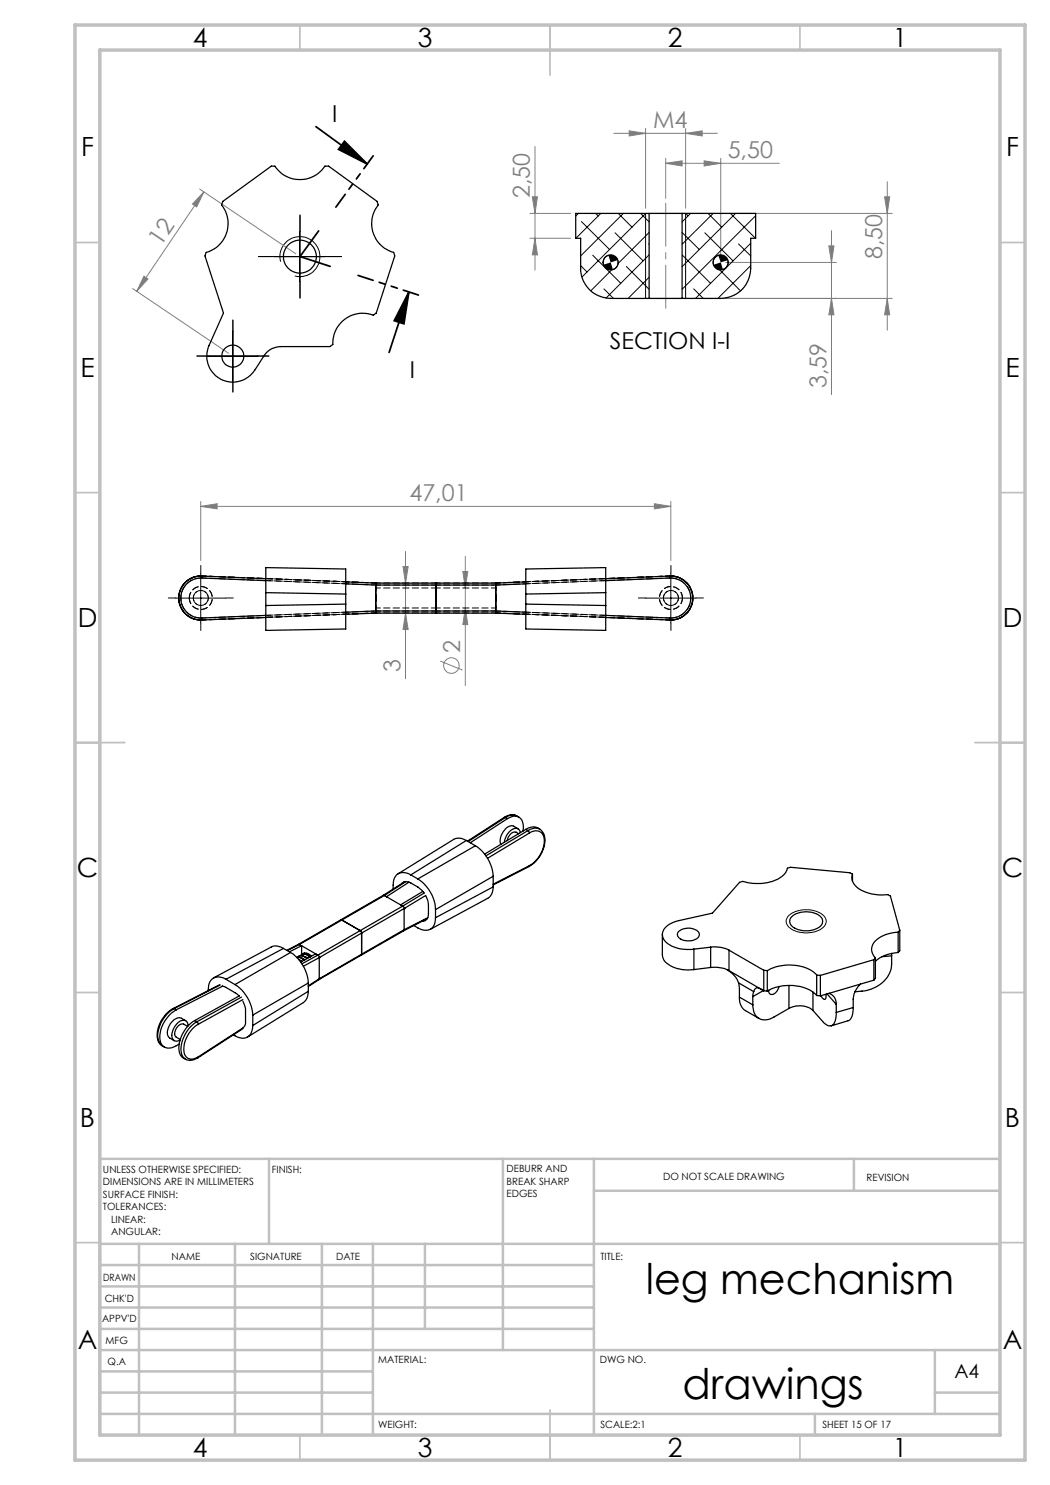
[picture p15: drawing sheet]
<svg xmlns="http://www.w3.org/2000/svg" width="210mm" height="297mm" viewBox="0 0 210 297" stroke-linecap="round" stroke-linejoin="round" font-family="sans-serif">
<defs><g id="words">
<g font-size="8.5">
<text x="129.2" y="258.8">leg mechanism</text>
<text x="136.5" y="279.7">drawings</text>
</g>
<g font-size="5.3">
<text x="38.5" y="9.5">4</text>
<text x="83.5" y="9.5">3</text>
<text x="133.6" y="9.5">2</text>
<text x="178.6" y="9.5">1</text>
<text x="16.2" y="31.3">F</text>
<text x="201.2" y="31.3">F</text>
<text x="16.1" y="75.5">E</text>
<text x="201.1" y="75.5">E</text>
<text x="15.5" y="125.5">D</text>
<text x="200.5" y="125.5">D</text>
<text x="15.4" y="175.5">C</text>
<text x="200.4" y="175.5">C</text>
<text x="16" y="225.5">B</text>
<text x="201" y="225.5">B</text>
<text x="15.5" y="269.8">A</text>
<text x="200.5" y="269.8">A</text>
<text x="38.5" y="291.5">4</text>
<text x="83.5" y="291.5">3</text>
<text x="133.6" y="291.5">2</text>
<text x="178.6" y="291.5">1</text>
</g>
<g font-size="4.7">
<text x="66.5" y="24.3">I</text>
<text x="122" y="69.9">SECTION I-I</text>
<text x="82" y="75.7">I</text>
</g>
<g font-size="4.7" fill="#808080">
<text x="130.6" y="25.6">M4</text>
<text x="145.5" y="31.6">5,50</text>
<text x="106" y="39.6" transform="rotate(-90 106 39.6)">2,50</text>
<text x="32.2" y="49.3" transform="rotate(-56 32.2 49.3)">12</text>
<text x="176.4" y="51.8" transform="rotate(-90 176.4 51.8)">8,50</text>
<text x="165.3" y="77.6" transform="rotate(-90 165.3 77.6)">3,59</text>
<text x="81.9" y="100.2">47,01</text>
<text x="92" y="130.5" transform="rotate(-90 92 130.5)">2</text>
<text x="80.1" y="134.5" transform="rotate(-90 80.1 134.5)">3</text>
</g>
<text font-size="3.9" x="190.9" y="275.5">A4</text>
<g font-size="2">
<text x="20.6" y="234.6">UNLESS OTHERWISE SPECIFIED:</text>
<text x="20.6" y="237.1">DIMENSIONS ARE IN MILLIMETERS</text>
<text x="20.6" y="239.6">SURFACE FINISH:</text>
<text x="54.4" y="234.6">FINISH:</text>
<text x="101.3" y="234.5">DEBURR AND</text>
<text x="101.3" y="237">BREAK SHARP</text>
<text x="101.3" y="239.5">EDGES</text>
<text x="132.6" y="236">DO NOT SCALE DRAWING</text>
<text x="173.3" y="236.2">REVISION</text>
<text x="20.6" y="242.1">TOLERANCES:</text>
<text x="22.2" y="244.6">LINEAR:</text>
<text x="22.2" y="247.1">ANGULAR:</text>
<text x="34.3" y="252">NAME</text>
<text x="50" y="251.9">SIGNATURE</text>
<text x="67.2" y="251.9">DATE</text>
<text x="120.1" y="251.9">TITLE:</text>
<text x="20.6" y="256.1">DRAWN</text>
<text x="20.9" y="260.3">CHK'D</text>
<text x="20.4" y="264.4">APPV'D</text>
<text x="21.1" y="268.8">MFG</text>
<text x="21.5" y="273">Q.A</text>
<text x="75.6" y="272.5">MATERIAL:</text>
<text x="120" y="272.5">DWG NO.</text>
<text x="75.6" y="285.5">WEIGHT:</text>
<text x="120.1" y="285.6">SCALE:2:1</text>
<text x="164.5" y="285.6">SHEET 15 OF 17</text>
</g>
</g></defs>
<g fill="none" stroke="#808080" stroke-width=".2">
<path d="M39.9 37.8l19.3 13M40.8 38.4l-1.5 3-.8-.6zM40.8 38.4l-13.5 19.9M106.5 39.4h1l-.5 3.3zM107 29.3v24.7M122.8 26.7h20.7M125.8 26.2l3.3 .5-3.3 .5zM129.1 25.7v16M133.1 32.7l3.3-.5v1zM133.1 31.7v8M133.1 32.7h22.8M137.1 26.7l3.3-.5v1z"/>
<path d="M137.1 25.7v16M140.8 32.2l3.3 .5-3.3 .5zM144.1 31.7v19.8M176.9 39.4h1l-.5 3.3zM177.4 36.3v29.7M26.5 57.7l19.2 13M28.8 55.2l.8 .6-2.3 2.5zM106 47.7h8.1M106 42.7h8.1M107 47.7l.5 3.3h-1zM130.1 42.7h48.3M130.1 59.7h48.3"/>
<path d="M145.1 52.5h22.2M165.8 49.2h1l-.5 3.3zM166.3 46.1v32.8M166.3 59.7l.5 3.3h-1zM177.4 59.7l.5 3.3h-1zM40.1 101.3l3.3-.6v1.1zM40.1 100.3v11.8M40.1 101.3h94.1M80.6 113.3h1l-.5 3.3zM81.1 110.3v25.4M92.6 114.3h1l-.5 3.3zM93.1 111.3v25.8"/>
<path d="M130.9 100.7l3.3 .6-3.3 .5zM134.2 100.3v11.8M81.1 122.6l.5 3.3h-1zM88.1 132.2l4.4 1.8M93.1 121.6l.5 3.3h-1z"/>
<circle cx="90.3" cy="133.1" r="1.56"/>
</g>
<path d="M63.2 25.3l10.2 7.5M68.9 28.3l4.5 4.5-5.7-2.9zM81.8 58.4l-1 6.4-2-.7zM81.8 58.4l-4 12.1" fill="none" stroke="#000" stroke-width=".35"/>
<g fill="none" stroke="#000" stroke-width=".2">
<path d="M55 51.3h10M56.1 52.3a4 4 0 0 1 3.6-4.9 4 4 0 0 1 4.3 4.3 4 4 0 0 1-5.1 3.5M60 46.3v10M121.7 51a1.51 1.51 0 0 0-1 1.9M123.5 52a1.44 1.44 0 0 1-.9 1.9M129.1 42.7v17M137.1 42.7v17M143.7 51a1.54 1.54 0 0 0-1 1.9M145.6 52a1.44 1.44 0 0 1-1 1.9M41.6 71.2h10M46.6 66.2v10M35.1 119.6h10.1"/>
<path d="M40.1 114.6v10M129.2 119.6h10M134.2 114.6v10M157.9 183a5.7 5.7 0 0 1 7 .3 1.6 1.6 0 0 1-.6 2.5 5.8 5.8 0 0 1-6.6-.4l-.1-.2a1.48 1.48 0 0 1 .3-2.2z"/>
</g>
<g fill="none" stroke="#000" stroke-width=".2" stroke-dasharray="15.2 1.3 1.3 1.3">
<path d="M55 51.3h-3.3M60 46.3v-3.3M60 56.3v3.3M65 51.3h3.3M41.6 71.2h-2.2M46.6 66.2v-2.2M46.6 76.2v2.2M51.6 71.2h2.2M35.2 119.6h-1.5M40.2 114.6v-1.5M45.2 119.6h1.5M129.2 119.6h-1.5"/>
<path d="M134.2 114.6v-1.5M139.2 119.6h1.5M40.2 124.6v1.5M134.2 124.6v1.5"/>
</g>
<path d="M74.6 31.2l-7.4 10.2M83.7 59l-12.1-3.9" fill="none" stroke="#000" stroke-width=".35" stroke-dasharray="6.3 1.3 1.3 1.3 1.3 1.3" stroke-dashoffset="3.2"/>
<path d="M63.7 46.2l-3.7 5.1M66 53.3l-6-2" fill="none" stroke="#000" stroke-width=".35" stroke-dasharray="6.3 1.3 1.3 1.3 1.3 1.3"/>
<path d="M133.1 61.7v-21" fill="none" stroke="#808080" stroke-width=".2" stroke-dasharray="15.2 1.3 1.3 1.3" stroke-dashoffset="6.6"/>
<g fill="none" stroke="#c0c0c0" stroke-width=".35">
<path d="M60 5v5M110 5v10M160 5v5M15 48.5h5M200 48.5h5M15 98.5h5M200 98.5h5M15 148.5h10M195 148.5h10M15 198.5h5M200 198.5h5M15 248.5h5"/>
<path d="M200 248.5h5M60 287v5M110 282v10M160 287v5"/>
</g>
<g fill="none" stroke="#c0c0c0" stroke-width=".5">
<path d="M53.8 231.8v17M100.6 231.8v38.2M118.8 231.8v55.2M118.8 238.2h81.2M170.8 231.8v6.4M200 231.8h-180v55.2M20 248.8h180M20 257.3h98.8M20 253h98.8M27.8 248.8v38.2M47 248.8v38.2M64.4 248.8v38.2"/>
<path d="M74.6 248.8v38.2M85 248.8v17M20 265.8h98.8M20 261.5h98.8M20 278.5h54.6M20 274.3h54.6M20 270h180M187 278.5h13M187 270v12.8M20 282.8h180M163 282.8v4.2"/>
</g>
<path d="M15 5h190v287h-190zM20 10h180v277h-180z" fill="none" stroke="#c0c0c0" stroke-width=".7"/>
<path d="M81.8 58.4l-1 6.4-2-.7zM68.9 28.3l4.5 4.5-5.7-2.9z" fill="#000"/>
<g fill="#808080">
<path d="M137.1 26.7l3.3-.5v1zM125.8 26.2l3.3 .5-3.3 .5zM140.8 32.2l3.3 .5-3.3 .5zM133.1 32.7l3.3-.5v1z"/>
<path d="M40.1 101.3l3.3-.6v1.1zM130.9 100.7l3.3 .6-3.3 .5z"/>
<path d="M40.8 38.4l-1.5 3-.8-.6zM28.8 55.2l.8 .6-2.3 2.5z"/>
<path d="M107 47.7l.5 3.3h-1zM106.5 39.4h1l-.5 3.3z"/>
<path d="M176.9 39.4h1l-.5 3.3zM177.4 59.7l.5 3.3h-1zM165.8 49.2h1l-.5 3.3zM166.3 59.7l.5 3.3h-1z"/>
<path d="M92.6 114.3h1l-.5 3.3zM93.1 121.6l.5 3.3h-1z"/>
<path d="M80.6 113.3h1l-.5 3.3zM81.1 122.6l.5 3.3h-1z"/>
</g>
<path d="M142.7 52.9l.1 .2a1.5 1.5 0 0 0 1.8 .8l-.5-1.4zM143.7 51l.4 1.5 1.5-.5a1.51 1.51 0 0 0-1.9-1zM120.7 52.9a1.46 1.46 0 0 0 1.9 1l-.5-1.4zM121.7 51l.4 1.5 1.4-.5a1.5 1.5 0 0 0-1.8-1z" fill="#000"/>
<g fill="none" stroke="#000" stroke-width=".25">
<path d="M44.6 40.3l9.7-7.1h.7a6 6 0 0 0 10 0h.7l9.7 7.1 .2 .7a6 6 0 0 0 3.1 9.5l.3 .7-3.8 11.4-.6 .4a6 6 0 0 0-8 5.9l-.6 .4h-9.8a3.9 3.9 0 0 0-3.4 1.9l-1.9 2.8a5.2 5.2 0 0 1-6.8 1.8 5.2 5.2 0 0 1-2.3-6.7l2.9-6.5-3.7-11.4 .2-.7a6 6 0 0 0 3.1-9.5zM129.8 42.7h-14.7v5h1v6a6 6 0 0 0 6 6h7.7M129.8 59.7h6.6M129.8 42.7h6.6M129.8 42.7v17M136.4 42.7h14.7v5h-1v6a6 6 0 0 1-6 6h-7.7M136.4 42.7v17M40.1 115.2h.1M40.1 115.2a4.4 4.4 0 0 0-4.4 4.4 4.4 4.4 0 0 0 4.4 4.4M40.3 115.6a4 4 0 0 0-4.1 4 4 4 0 0 0 4.1 4M40.3 115.2a4.4 4.4 0 0 0-4.5 4.4 4.4 4.4 0 0 0 4.5 4.4M40.3 115.2v.4"/>
<path d="M40.3 115.2l12.9 .5M40.3 115.6l12.9 .5M53.2 118.5v-5l15.9 .3v5M53.2 118.5l15.9 .3M53.2 118.5v2.6M69.1 118.8v2M69.1 116.4l6 .2M69.1 116.8l6 .2M75.1 117h.1M75.1 116.6v.4M75.1 117v5.2M75.1 117h24.1"/>
<path d="M75.1 116.6h24.1M87.2 116.6v.4zM87.2 117v5.2M99.2 117h.1M99.2 116.6v.4M99.2 117v5.2M105.2 118.8v2M105.2 116.4l-6 .2M105.2 116.8l-6 .2M121.1 118.5v-5l-15.9 .3v5M121.1 118.5l-15.9 .3M121.1 118.5v2.6"/>
<path d="M134 115.6a4 4 0 0 1 4.1 4 4 4 0 0 1-4.1 4M134 115.2v.4M134 115.2a4.4 4.4 0 0 1 4.5 4.4 4.4 4.4 0 0 1-4.5 4.4M134 115.2l-12.9 .5M134 115.6l-12.9 .5M134.2 115.2h.1M134.2 115.2a4.4 4.4 0 0 1 4.4 4.4 4.4 4.4 0 0 1-4.4 4.4M40.1 124h.1M40.3 123.6v.4M53.2 123.5l-12.9 .5M53.2 123.1l-12.9 .5M69.1 120.8v5l-15.9 .3v-5"/>
<path d="M69.1 120.8l-15.9 .3M75.1 122.2h.1M75.1 122.2v.4M75.1 122.6l-6 .3M75.1 122.6h24.1M75.1 122.2h24.1M75.1 122.2l-6 .2M87.2 122.2v.4zM99.2 122.2h.1M99.2 122.2v.4M99.2 122.6l6 .3M99.2 122.2l6 .2"/>
<path d="M105.2 120.8v5l15.9 .3v-5M105.2 120.8l15.9 .3M121.1 123.5l12.9 .5M121.1 123.1l12.9 .5M134 123.6v.4M134.2 124h.1M76.7 179.1h.2M76.7 179.1l-8.5 4.9M76.9 179.1h.1M76.9 179.1l-17 9.8M76.9 179.1l.4 .2M77.3 179.3h.1"/>
<path d="M77.3 179.3l2.8 1.7M80.4 176.7a1.33 1.33 0 0 1 1.8-.1 6.7 6.7 0 0 1 2.6 2M80.9 176.4l-4.2 2.7M81.2 176.3l-4.3 2.8M81.8 176.4l-4.5 2.9M82.2 175a2.15 2.15 0 0 0-2.5-.3 2.15 2.15 0 0 0-1.1 2.3v.8M82.2 175l1.4 .8M83.6 175.8a7.8 7.8 0 0 1 3.5 6.1M84.6 178.3l-4.5 2.7M84.8 178.6l-4.3 2.6M93.3 168.1l-.5-.2a2.19 2.19 0 0 0-2.1 0l-11.1 6.9M93.3 168.1l-11.1 6.9"/>
<path d="M93.3 168.1l1.8 1.1M95.1 169.2a7.9 7.9 0 0 1 3.5 6.1M95.1 169.2l-11.5 6.6M98.6 177.4v.5a2.17 2.17 0 0 1-1.1 1.8l-11.5 6.2M98.6 175.3l-11.5 6.6M98.6 177.4l-11.5 6.1M98.6 175.3v2.1M100.9 163.5h.2M100.9 163.5l-7.4 4.7M101.1 163.5l.4 .2M101.1 163.5l-7.5 4.8M101.5 163.7a1.86 1.86 0 0 1 3 .6l.2 .9-.1 1"/>
<path d="M101.5 163.7l-7.4 4.9M103.3 163.2l-1-.3-.8 .2-.6 .4M103.3 163.2l-1-.2-1.2 .5M103.3 163.2l.5 .2M103.6 165.8l-.9-.6a1.82 1.82 0 0 0-2.1 1.2 2.86 2.86 0 0 0-.4 2.5M103.7 166.8a1.25 1.25 0 0 0-2 .6l-.3 .7M104.1 166.5a.95 .95 0 0 0-.6-.8 .95 .95 0 0 0-1 .2 3.5 3.5 0 0 0-1.6 2.6M105.2 165.9l.4-.3a2.06 2.06 0 0 1 2.4 .3M105.2 165.9l-8.3 4.9M105.2 165.9l.4 .2M105.6 166.1a1.98 1.98 0 0 1 2.9 .3 4.9 4.9 0 0 1-.9 5.3l-.7 .9-1.1 .7M105.6 166.1l.3 .5"/>
<path d="M105.6 166.1l-8.4 5.1M105.8 173.3l-7.2 3.7M105.9 166.6a1.78 1.78 0 0 1 2-.3 1.78 1.78 0 0 1 1 1.9 6.2 6.2 0 0 1-3 4.9M105.9 173.1l-.1 .2M105.9 166.6l-8.4 5.1M105.9 173.1l-7.3 3.7M170.5 174.8l-.5-.2-11.9-1.1-.6 .1a4.2 4.2 0 0 1-3.5 2.8 10.3 10.3 0 0 1-5.4-.1l-.7 .2-5.4 6.1-6.7 1.5a3.7 3.7 0 0 0-3.3 2.7 3.1 3.1 0 0 0 2.6 2.7 8.7 8.7 0 0 0 3.7 .3M170.5 174.8a2.87 2.87 0 0 0 2.2 3.5 9.6 9.6 0 0 0 4.9 .6l.5 .3 1.9 6.9M170.5 174.8v1.4M43.9 197l-9.3 4.7M44.1 197l-9.3 4.7M44.4 197.2l2.6 1.3 .8 .7"/>
<path d="M44.5 197.2l-9.3 4.8M45.2 195.9a2.15 2.15 0 0 0-2.5-.3 2.15 2.15 0 0 0-1 2.3v.2M45.2 195.9l1.8 1M47 196.9a7.8 7.8 0 0 1 3.6 6.1M47.9 199.2l-9 4.9M48.3 199.4l-8.9 5M48.6 199.9l-8.9 5M56.7 189.7l-.5-.3a2.21 2.21 0 0 0-1.9 0l-11.6 6.2M56.7 189.7l-11.5 6.2M56.7 189.7l1.4 .8M58.1 190.5a7.9 7.9 0 0 1 3.6 6.1M58.1 190.5l-11.1 6.4"/>
<path d="M59.5 191.4h.1a1.34 1.34 0 0 1 1.8 .3M59.7 188.9h.2M59.7 188.9l-2.3 1.2M59.8 191.9l.5 .4M59.8 191.2a1.37 1.37 0 0 1 1.7 .5M59.8 191.2h.1M59.9 192l.5 .3M59.9 188.9h.1M59.9 188.9l.4 .3M59.9 188.9l-2.4 1.2M59.9 192.1l.4 .3M60.1 191.1v-.1a1.45 1.45 0 0 1 1.9 .4"/>
<path d="M60.3 189.2l-2.4 1.2M60.3 189.2h.1M60.3 190.9a1.26 1.26 0 0 1 1.8 .5M60.3 189.2v1.9M60.3 189.2l2.8 1.6M60.4 191.7l.6 .3M60.6 190.7l.7-.1 1 .6M60.9 190.6l-.2 .2M60.9 192a1.36 1.36 0 0 0-1.5-.5 1.41 1.41 0 0 1 1.4 .5M61 191.3l.6 .4M61.6 191l.5 .3M61.7 198.3l-.1 .5a2.4 2.4 0 0 1-.9 1.7l-11.2 6.9"/>
<path d="M61.7 196.6l-11.1 6.4M61.7 198.3l-11.1 6.8M61.7 196.6v1.7M63.1 190.8l.5 .2M63.1 190.8l-3 1.6M63.6 191l.3 .5M63.6 191h.1M63.6 191l-3.2 1.8M63.9 191.5h.1M63.9 195.8h.1M63.9 195.8l-.1 .1-2.1 1.4M63.9 191.5v4.3"/>
<path d="M63.9 191.5l-3.2 1.7M63.9 195.8l-2.2 1.4M68.2 184l3.8 2.1M68.2 184l-8.5 4.9M72 186.1l.3 .5M72 186.1l-8.4 4.9M72.3 190.8l-.1 .2zM72.3 186.6v4.2M72.3 186.6l-8.4 4.9M72.3 190.8l-8.4 5M80.1 181h.1M80.1 181l.4 .2"/>
<path d="M80.5 181.2h.1M80.5 181.2l.3 .5M80.5 181.2l-8.5 4.9M80.8 186.2l-17.1 9.7M80.8 181.7l4.3-2.6 .3 .6a6.8 6.8 0 0 1 .3 3.4 1.18 1.18 0 0 1-1.2 1.2M80.8 185.9h.1M80.8 181.7h.1M80.8 185.9v.2M80.8 181.7l-8.5 4.9M80.8 185.9l-8.5 4.9M80.8 181.7v4.2M85.4 183.7l-4.7 2.5"/>
<path d="M85.5 183.5l-4.7 2.4M87.1 183.5a2.15 2.15 0 0 1-1 2.3 2.15 2.15 0 0 1-2.5-.2l-.8-.5M87.1 181.9v1.6M132.5 186.9v4.1a3.2 3.2 0 0 0 2.6 2.6 8.7 8.7 0 0 0 3.7 .3M135.7 186.4a2.88 2.88 0 0 1 4.1 .2 1.21 1.21 0 0 1-1.2 1.5 2.51 2.51 0 0 1-3.1-1.1zM138.8 189.8v4.1M142.1 189.4a6.2 6.2 0 0 1 3.7 .6M142.1 193.5a6.6 6.6 0 0 1 3.7 .6M142.1 189.4l-3.3 .4M142.1 189.4v4.1M142.1 193.5l-3.3 .4M145.5 194l.9 .7a4 4 0 0 1 1.3 1.9"/>
<path d="M145.8 190l7 4.1M145.8 194.1l6.9 4M145.8 190v4.1M147.7 196.6l.2 1v1.8M147.7 196.6l3 1.7M147.9 199.4a2.86 2.86 0 0 0 1.2 2.7l2.7 1.6M147.9 199.4l2.7 1.6M150.6 199.3v1.7M150.7 198.3l-.1 1M152.7 198.1l-.8-.4a.77 .77 0 0 0-1.2 .6M152.7 198.1l.1 .1M152.7 198.1l-2.1 1.2"/>
<path d="M152.8 194.1h.7M152.8 194.1v4.1M152.8 198.2h.7M153.5 194.1a8.9 8.9 0 0 1 9.6 .7l.2 .2M153.5 198.2a8.7 8.7 0 0 1 9.6 .7l.2 .2M153.5 194.1v4.1M155.8 197.3a1.68 1.68 0 0 1-1.7 1.6l-.3-.4-.1-.5M157.8 197.1v4.6M158.3 183.4a4.5 4.5 0 0 1 6.1 .2 1.47 1.47 0 0 1-1.1 2.1 4.6 4.6 0 0 1-5.2-.8l-.2-.6zM162.6 198.4v3.7M163.3 195l.8 .1M163.3 195v4.1"/>
<path d="M163.3 199.1l.8 .1M164.1 195.1v4.1M165.2 198.9a.74 .74 0 0 1-.4 1l-.6-.8M165.4 198.8l1.9 2.1M165.8 198.6a2.21 2.21 0 0 1 1.5 2.3M172.1 196.8a4.6 4.6 0 0 0-1.5 3v1.7M174.8 191.9l-10.7 3.2M174.8 191.9v4.1M174.8 196l-10.7 3.2M175.1 191.6l-.3 .3M175.1 191.6v4l-.3 .4M178.3 190.7v.5"/>
<path d="M178.3 191.2v1.6a6.1 6.1 0 0 1-5.4 5.4l-1.9 .2M178.3 191.2l-1.9 .1M179.6 186.4a5.9 5.9 0 0 0-5.1 2.6 2.27 2.27 0 0 0 .6 2.6M179.6 190.5a7.3 7.3 0 0 0-4.5 1.8M179.6 186.4v4.1M180 186.1l-.4 .3M180 186.1v4l-.4 .4M32.5 209.2l.4 .2M34.6 201.7a6 6 0 0 0-3 6.5l.5 .7 .4 .3M34.6 201.7h.2M34.8 201.7a6.5 6.5 0 0 0-3.2 6.2l.3 .7 .6 .6M34.8 201.7l.4 .3"/>
<path d="M35.2 202a6.3 6.3 0 0 0-3.1 6.5 1.94 1.94 0 0 0 3.1 .7l.6-.4M37.1 204.1l-.8-.4a2.13 2.13 0 0 0-2.4 1.4 1.97 1.97 0 0 0 0 2.5l1 .5M37.5 205.3l-.8-.5a1.76 1.76 0 0 0-1.5 2.6l.9 .5M37.6 205.2a.99 .99 0 0 0-.5-1.1 .99 .99 0 0 0-1.1 .2 3.3 3.3 0 0 0-1.5 3.4 .97 .97 0 0 0 1.5 .3M38.9 204.1a6.3 6.3 0 0 0-3 6.6l.4 .6 .8 .5M38.9 204.1l.5 .3M39.4 204.4l.3 .5M39.4 204.4a6.5 6.5 0 0 0-3 6.6l.7 .8M39.6 211.6l-.7 .3-.8 .2-1-.3M39.7 204.9a5.7 5.7 0 0 0-2.7 6.2 1.76 1.76 0 0 0 2.7 .3M39.7 211.4l-.1 .2M48.5 205.8l-8.9 5.8"/>
<path d="M48.6 200.2l.2 .6a5.9 5.9 0 0 1 .3 3.5 1.5 1.5 0 0 1-.6 1.4M48.7 205.5l-9 5.9M50.6 205.1a2.16 2.16 0 0 1-2.2 2.5l-1-.2-.7-.4M50.6 203v2.1M150.6 201a2.57 2.57 0 0 0 2.2 3l1.3-.2 3.7-2.1M157.8 201.7a4.4 4.4 0 0 1 4.8 .4M162.6 202.1l1.9 2.2a1.47 1.47 0 0 0 2 .7 3.2 3.2 0 0 0 .8-2.5M167.3 200.9v1.6M170.6 201.5a2.58 2.58 0 0 1-1 2.6l-3.4 1.1M170.6 201.5l-3.3 1"/>
<circle cx="60" cy="51.3" r="3.3"/>
<circle cx="122.1" cy="52.5" r="1.51"/>
<circle cx="144.1" cy="52.5" r="1.51"/>
<circle cx="46.6" cy="71.2" r="2.19"/>
</g>
<g fill="none" stroke="#000" stroke-width=".2">
<path d="M115.7 42.7l-.6 .5M116.1 53.1l1.3 1.3M116.3 44.3l5.6 5.6M118.5 51l5.6 5.7M119.1 42.7l.6 .5M120.2 42.7l-5.1 4.9M120.8 57.8l1.9 1.9M122.3 54l-4.2 4.2M123 46.6l5.6 5.6M123.6 42.7l2.8 2.7M124.7 42.7l-8.6 8.5M125.3 53.3l4.5 4.6"/>
<path d="M128.1 42.7l1.7 1.7M129.2 42.7l-12.8 12.7M129.8 48.8v.1M129.8 51l-8.6 8.6M129.8 46.5l-6.2 6.2M129.8 55.5l-4.2 4.2M136.4 46.5l3.5 3.4M136.5 51l5.6 5.7M137.1 42.7l.5 .5M138.1 42.7l-1.7 1.7M138.7 57.8l2 1.9M141 46.6l5.6 5.6"/>
<path d="M141.6 42.7l2.8 2.7M142.6 42.7l-6.2 6.2M143.9 54l4.2 4.2M146.1 42.7l5 4.9M147.1 42.7l-10.7 10.6M147.7 48.8l2.4 2.4M150.1 48.6l-11 11.1M150.1 53.1l-6.5 6.6M151.1 43.1l-14.7 14.8"/>
</g>
<path d="M40.3 115.2a4.4 4.4 0 0 0-4.5 4.4 4.4 4.4 0 0 0 4.5 4.4M53.2 115.7l16 .7M69.2 116.8l-16-.7M105.2 116.4l16-.7M121.2 116.1l-16 .7M53.2 123.1l16-.7M69.2 122.8l-16 .7M105.2 122.4l16 .7M121.2 123.5l-16-.7M134 124a4.4 4.4 0 0 0 4.6-4.4 4.4 4.4 0 0 0-4.6-4.4" fill="none" stroke="#000" stroke-width=".2" stroke-dasharray="1.3 .6" stroke-dashoffset=".2"/>
<g fill="none" stroke="#000" stroke-width=".2" stroke-dasharray="1.3 .6">
<path d="M40.2 115.2h.1M40.3 115.2h-.1M40.3 115.2h.1M40.3 115.2v.4M75.2 116.6h.1M75.2 116.6v.4M75.2 119.6h.1M75.2 117h.1M87.2 117v-.4M87.2 116.6v.4M87.2 116.6h.1M99.2 116.6h.1"/>
<path d="M99.2 119.6h.1M99.2 117h.1M99.2 117v-.4M134 115.6v-.4M134 115.2h.1M134.2 115.2h-.2M134.2 115.2h.1M40.2 124h.1M40.3 124h.1M40.3 123.6v.4M75.2 122.6h.1M75.2 122.2h.1"/>
<path d="M75.2 122.2v.4M87.2 122.6v-.4M87.2 122.2v.4M87.2 122.6h.1M99.2 122.6h.1M99.2 122.2h.1M99.2 122.6v-.4M134 124v-.4M134 124h.2M134 124h.1M134.2 124h.1"/>
</g>
<path d="M75.2 116.6l-34.9-1.4M87.2 119.6v-2v4v-2M87.2 119.6v2v-4v2M134 115.2l-34.8 1.4M40.3 124l34.9-1.4M99.2 122.6l34.8 1.4" fill="none" stroke="#000" stroke-width=".2" stroke-dasharray="1.3 .6" stroke-dashoffset=".4"/>
<path d="M38.7 119.6a1.5 1.5 0 0 1 2.1-1.4 1.5 1.5 0 0 1 .3 2.6 1.5 1.5 0 0 1-2.4-.9v-.3M41.7 119.6a1.5 1.5 0 0 1-2.2 1.3 1.5 1.5 0 0 1-.2-2.5 1.5 1.5 0 0 1 2.3 .9l.1 .3M132.7 119.6a1.5 1.5 0 0 1 2.2-1.3 1.5 1.5 0 0 1 .2 2.5 1.5 1.5 0 0 1-2.4-.9v-.3M135.7 119.6a1.5 1.5 0 0 1-2.2 1.3 1.5 1.5 0 0 1-.2-2.5 1.5 1.5 0 0 1 2.3 .9l.1 .3" fill="none" stroke="#000" stroke-width=".2" stroke-dasharray="1.3 .6" stroke-dashoffset=".7"/>
<path d="M75.2 119.6v-2v2M75.2 119.6v2v-2M99.2 119.6v2v-2M99.2 119.6v-2v2" fill="none" stroke="#000" stroke-width=".2" stroke-dasharray="1.3 .6" stroke-dashoffset=".6"/>
<path d="M37.9 119.6a2.3 2.3 0 0 1 3.3-2.1 2.3 2.3 0 0 1 .3 3.9 2.3 2.3 0 0 1-3.6-1.4v-.4M75.2 119.6v3M75.2 116.6v3M75.2 119.6v-3M99.2 119.6v-3M99.2 119.6v3M99.2 116.6v3M136.5 119.6a2.3 2.3 0 0 1-3.3 2.1 2.3 2.3 0 0 1-.4-3.9 2.3 2.3 0 0 1 3.6 1.4l.1 .4M136.5 119.6a2.3 2.3 0 0 1-3.3 2.1 2.3 2.3 0 0 1-.4-3.9 2.3 2.3 0 0 1 3.7 1.4v.4M75.2 122.6v-3M99.2 122.6v-3" fill="none" stroke="#000" stroke-width=".2" stroke-dasharray="1.3 .6" stroke-dashoffset=".1"/>
<g fill="none" stroke="#000" stroke-width=".2" stroke-dasharray="1.3 .6" stroke-dashoffset=".3">
<path d="M40.3 115.6l34.9 1.4M75.2 117h12M87.2 116.6h-12M87.2 117h12M87.2 117.6h-12M99.2 117l34.8-1.4M99.2 117.6h-12M99.2 116.6h-12M75.2 122.6h12M75.2 122.2l-34.9 1.4M75.2 121.6h12M87.2 122.2h-12"/>
<path d="M87.2 122.6h12M87.2 121.6h12M99.2 122.2h-12M134 123.6l-34.8-1.4"/>
</g>
<path d="M75.2 117v5.2M87.2 117v5.2M134 115.6a4 4 0 0 1 4.2 4 4 4 0 0 1-4.2 4M40.3 123.6a4 4 0 0 1-4.1-4 4 4 0 0 1 4.1-4M87.2 122.2v-5.2M99.2 122.2v-5.2" fill="none" stroke="#000" stroke-width=".2" stroke-dasharray="1.3 .6" stroke-dashoffset="-.1"/>
<use href="#words"/>
</svg>
